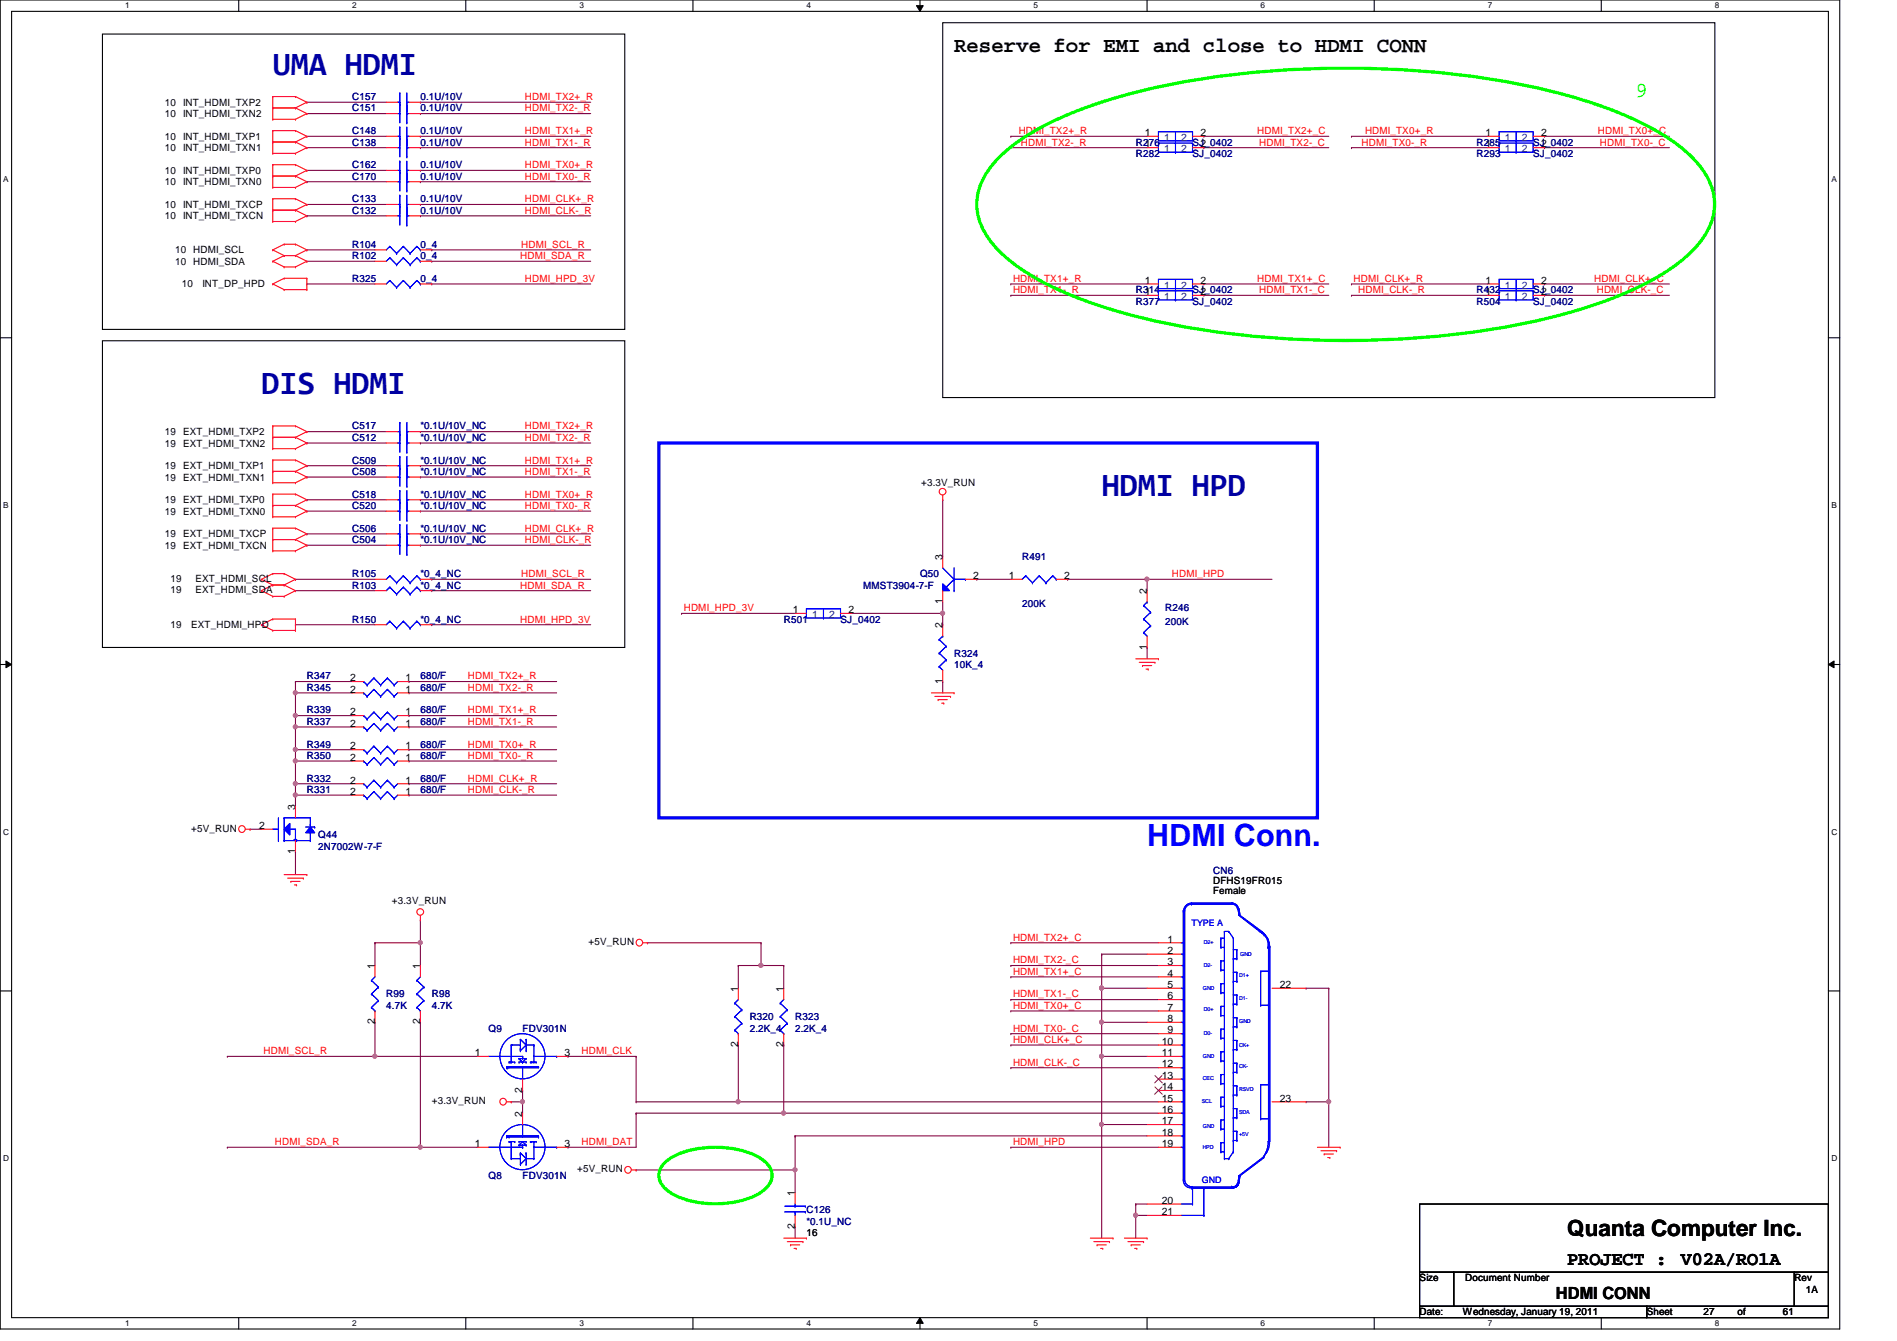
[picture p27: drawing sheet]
<svg xmlns="http://www.w3.org/2000/svg" width="297mm" height="210mm" viewBox="0 0 297 210" stroke-linecap="round" stroke-linejoin="round" font-family="sans-serif">
<defs><g id="words">
<g font-size="5.1" fill="#0000a0">
<text x="42.7" y="11.8">UMA HDMI</text>
<text x="40.9" y="61.6">DIS HDMI</text>
<text x="172.5" y="77.6">HDMI HPD</text>
</g>
<text font-size="4.8" fill="#00f" x="179.6" y="132.5">HDMI Conn.</text>
<text font-size="3.5" x="245.4" y="193.5">Quanta Computer Inc.</text>
<text font-size="3.3" x="149.4" y="8.1">Reserve for EMI and close to HDMI CONN</text>
<text font-size="3.3" fill="#0f0" x="256.1" y="15.1">9</text>
<g font-size="3">
<text x="245.4" y="198.1">PROJECT :</text>
<text x="263.2" y="198.1">V02A/RO1A</text>
</g>
<text font-size="2.6" x="243.6" y="203.3">HDMI CONN</text>
<g font-size="1.6">
<text x="25.8" y="16.6">10 INT_HDMI_TXP2</text>
<text x="25.8" y="18.3">10 INT_HDMI_TXN2</text>
<text x="25.8" y="21.9">10 INT_HDMI_TXP1</text>
<text x="25.8" y="23.7">10 INT_HDMI_TXN1</text>
<text x="179.3" y="23.1">1</text>
<text x="179.3" y="21.3">1</text>
<text x="188" y="23.1">2</text>
<text x="188" y="21.3">2</text>
<text x="232.6" y="23.1">1</text>
<text x="232.6" y="21.3">1</text>
<text x="241.3" y="23.1">2</text>
<text x="241.3" y="21.3">2</text>
<text x="25.8" y="27.2">10 INT_HDMI_TXP0</text>
<text x="25.8" y="29">10 INT_HDMI_TXN0</text>
<text x="25.8" y="32.6">10 INT_HDMI_TXCP</text>
<text x="25.8" y="34.3">10 INT_HDMI_TXCN</text>
<text x="27.4" y="41.4">10 HDMI_SDA</text>
<text x="27.4" y="39.7">10 HDMI_SCL</text>
<text x="28.5" y="45">10</text>
<text x="31.7" y="45">INT_DP_HPD</text>
<text x="179.3" y="44.4">1</text>
<text x="179.3" y="46.2">1</text>
<text x="188" y="44.4">2</text>
<text x="188" y="46.2">2</text>
<text x="232.6" y="46.2">1</text>
<text x="232.6" y="44.4">1</text>
<text x="241.3" y="46.2">2</text>
<text x="241.3" y="44.4">2</text>
<text x="25.8" y="69.9">19 EXT_HDMI_TXN2</text>
<text x="25.8" y="68.1">19 EXT_HDMI_TXP2</text>
<text x="25.8" y="73.4">19 EXT_HDMI_TXP1</text>
<text x="25.8" y="75.2">19 EXT_HDMI_TXN1</text>
<text x="144.2" y="76.1">+3.3V_RUN</text>
<text x="25.8" y="78.8">19 EXT_HDMI_TXP0</text>
<text x="25.8" y="80.6">19 EXT_HDMI_TXN0</text>
<text x="25.8" y="85.9">19 EXT_HDMI_TXCN</text>
<text x="25.8" y="84.1">19 EXT_HDMI_TXCP</text>
<text x="147.6" y="87.7" transform="rotate(-90 147.6 87.7)">3</text>
<text x="26.7" y="92.8">19</text>
<text x="26.7" y="91.1">19</text>
<text x="30.6" y="92.8">EXT_HDMI_SDA</text>
<text x="30.6" y="91.1">EXT_HDMI_SCL</text>
<text x="124.2" y="96">1</text>
<text x="132.8" y="96">2</text>
<text x="147.6" y="94.6" transform="rotate(-90 147.6 94.6)">1</text>
<text x="152.4" y="90.6">2</text>
<text x="157.9" y="90.6">1</text>
<text x="166.6" y="90.6">2</text>
<text x="179.6" y="93" transform="rotate(-90 179.6 93)">2</text>
<text x="26.7" y="98.3">19</text>
<text x="29.9" y="98.3">EXT_HDMI_HPD</text>
<text x="147.6" y="98.3" transform="rotate(-90 147.6 98.3)">2</text>
<text x="179.6" y="101.7" transform="rotate(-90 179.6 101.7)">1</text>
<text x="54.8" y="106.6">2</text>
<text x="63.5" y="106.6">1</text>
<text x="147.6" y="107" transform="rotate(-90 147.6 107)">1</text>
<text x="54.8" y="112">2</text>
<text x="54.8" y="113.7">2</text>
<text x="54.8" y="108.4">2</text>
<text x="63.5" y="112">1</text>
<text x="63.5" y="113.7">1</text>
<text x="63.5" y="108.4">1</text>
<text x="54.8" y="119.1">2</text>
<text x="54.8" y="117.3">2</text>
<text x="63.5" y="119.1">1</text>
<text x="63.5" y="117.3">1</text>
<text x="54.8" y="122.6">2</text>
<text x="54.8" y="124.4">2</text>
<text x="63.5" y="122.6">1</text>
<text x="63.5" y="124.4">1</text>
<text x="29.9" y="130.2">+5V_RUN</text>
<text x="40.6" y="129.8">2</text>
<text x="46.2" y="126.8" transform="rotate(-90 46.2 126.8)">3</text>
<text x="46.2" y="133.7" transform="rotate(-90 46.2 133.7)">1</text>
<text x="61.4" y="141.6">+3.3V_RUN</text>
<text x="189.9" y="138.3">DFHS19FR015</text>
<text x="189.9" y="140">Female</text>
<text x="92.2" y="148">+5V_RUN</text>
<text x="182.8" y="147.5">1</text>
<text x="182.8" y="149.3">2</text>
<text x="58.7" y="151.7" transform="rotate(-90 58.7 151.7)">1</text>
<text x="65.8" y="151.7" transform="rotate(-90 65.8 151.7)">1</text>
<text x="115.6" y="155.2" transform="rotate(-90 115.6 155.2)">1</text>
<text x="122.7" y="155.2" transform="rotate(-90 122.7 155.2)">1</text>
<text x="182.8" y="151.1">3</text>
<text x="182.8" y="152.9">4</text>
<text x="182.8" y="154.6">5</text>
<text x="200.4" y="154.6">22</text>
<text x="58.7" y="160.4" transform="rotate(-90 58.7 160.4)">2</text>
<text x="65.8" y="160.4" transform="rotate(-90 65.8 160.4)">2</text>
<text x="182.8" y="156.4">6</text>
<text x="182.8" y="158.2">7</text>
<text x="182.8" y="160">8</text>
<text x="182.8" y="161.8">9</text>
<text x="74.4" y="165.3">1</text>
<text x="88.4" y="165.3">3</text>
<text x="115.6" y="163.9" transform="rotate(-90 115.6 163.9)">2</text>
<text x="122.7" y="163.9" transform="rotate(-90 122.7 163.9)">2</text>
<text x="181.9" y="163.5">10</text>
<text x="181.9" y="165.3">11</text>
<text x="181.9" y="167.1">12</text>
<text x="67.6" y="172.8">+3.3V_RUN</text>
<text x="81.8" y="171" transform="rotate(-90 81.8 171)">2</text>
<text x="181.9" y="168.9">13</text>
<text x="181.9" y="170.6">14</text>
<text x="181.9" y="172.4">15</text>
<text x="200.4" y="172.4">23</text>
<text x="74.4" y="179.5">1</text>
<text x="81.8" y="174.8" transform="rotate(-90 81.8 174.8)">2</text>
<text x="88.4" y="179.5">3</text>
<text x="181.9" y="174.2">16</text>
<text x="181.9" y="176">17</text>
<text x="181.9" y="177.8">18</text>
<text x="181.9" y="179.5">19</text>
<text x="90.4" y="183.5">+5V_RUN</text>
<text x="124.5" y="187.2" transform="rotate(-90 124.5 187.2)">1</text>
<text x="181.9" y="188.4">20</text>
<text x="181.9" y="190.2">21</text>
<text x="124.5" y="192.4" transform="rotate(-90 124.5 192.4)">2</text>
<text x="126.3" y="193.5">16</text>
<text x="222.3" y="200.6">Size</text>
<text x="229.4" y="200.6">Document Number</text>
<text x="281" y="200.6">Rev</text>
<text x="282.7" y="202.4">1A</text>
<text x="222.3" y="205.9">Date:</text>
<text x="229.1" y="205.9">Wednesday, January 19, 2011</text>
<text x="257.8" y="205.9">Sheet</text>
<text x="266.7" y="205.9">27</text>
<text x="272.1" y="205.9">of</text>
<text x="279.2" y="205.9">61</text>
</g>
<g font-size="1.6" fill="#000080">
<text x="55.2" y="17.4">C151</text>
<text x="55.2" y="15.7">C157</text>
<text x="65.8" y="17.4">0.1U/10V</text>
<text x="65.8" y="15.7">0.1U/10V</text>
<text x="55.2" y="22.8">C138</text>
<text x="55.2" y="21">C148</text>
<text x="65.8" y="22.8">0.1U/10V</text>
<text x="65.8" y="21">0.1U/10V</text>
<text x="177.8" y="22.8">R276</text>
<text x="186.7" y="22.8">SJ_0402</text>
<text x="231.2" y="22.8">R285</text>
<text x="240.1" y="22.8">SJ_0402</text>
<text x="55.2" y="26.3">C162</text>
<text x="55.2" y="28.1">C170</text>
<text x="65.8" y="26.3">0.1U/10V</text>
<text x="65.8" y="28.1">0.1U/10V</text>
<text x="177.8" y="24.6">R282</text>
<text x="186.7" y="24.6">SJ_0402</text>
<text x="231.2" y="24.6">R293</text>
<text x="240.1" y="24.6">SJ_0402</text>
<text x="55.2" y="31.7">C133</text>
<text x="55.2" y="33.4">C132</text>
<text x="65.8" y="31.7">0.1U/10V</text>
<text x="65.8" y="33.4">0.1U/10V</text>
<text x="55.2" y="38.8">R104</text>
<text x="55.2" y="40.6">R102</text>
<text x="65.8" y="38.8">0_4</text>
<text x="65.8" y="40.6">0_4</text>
<text x="55.2" y="44.1">R325</text>
<text x="65.8" y="44.1">0_4</text>
<text x="177.8" y="45.9">R314</text>
<text x="177.8" y="47.7">R377</text>
<text x="186.7" y="45.9">SJ_0402</text>
<text x="186.7" y="47.7">SJ_0402</text>
<text x="231.2" y="47.7">R504</text>
<text x="231.2" y="45.9">R432</text>
<text x="240.1" y="47.7">SJ_0402</text>
<text x="240.1" y="45.9">SJ_0402</text>
<text x="55.2" y="67.2">C517</text>
<text x="55.2" y="69">C512</text>
<text x="65.8" y="67.2">*0.1U/10V_NC</text>
<text x="65.8" y="69">*0.1U/10V_NC</text>
<text x="55.2" y="74.3">C508</text>
<text x="55.2" y="72.6">C509</text>
<text x="55.2" y="77.9">C518</text>
<text x="65.8" y="74.3">*0.1U/10V_NC</text>
<text x="65.8" y="72.6">*0.1U/10V_NC</text>
<text x="65.8" y="77.9">*0.1U/10V_NC</text>
<text x="55.2" y="83.2">C506</text>
<text x="55.2" y="79.7">C520</text>
<text x="65.8" y="83.2">*0.1U/10V_NC</text>
<text x="65.8" y="79.7">*0.1U/10V_NC</text>
<text x="55.2" y="85">C504</text>
<text x="65.8" y="85">*0.1U/10V_NC</text>
<text x="160.1" y="87.7">R491</text>
<text x="55.2" y="90.3">R105</text>
<text x="55.2" y="92.1">R103</text>
<text x="65.8" y="90.3">*0_4_NC</text>
<text x="65.8" y="92.1">*0_4_NC</text>
<text x="135.2" y="92.1">MMST3904-7-F</text>
<text x="144.1" y="90.3">Q50</text>
<text x="160.1" y="95">200K</text>
<text x="182.5" y="95.7">R246</text>
<text x="55.2" y="97.5">R150</text>
<text x="65.8" y="97.5">*0_4_NC</text>
<text x="122.7" y="97.5">R501</text>
<text x="131.6" y="97.5">SJ_0402</text>
<text x="182.5" y="97.8">200K</text>
<text x="48" y="106.3">R347</text>
<text x="65.8" y="106.3">680/F</text>
<text x="149.4" y="102.8">R324</text>
<text x="149.4" y="104.6">10K_4</text>
<text x="48" y="111.7">R339</text>
<text x="48" y="113.5">R337</text>
<text x="48" y="108.1">R345</text>
<text x="65.8" y="111.7">680/F</text>
<text x="65.8" y="113.5">680/F</text>
<text x="65.8" y="108.1">680/F</text>
<text x="48" y="118.8">R350</text>
<text x="48" y="117">R349</text>
<text x="65.8" y="118.8">680/F</text>
<text x="65.8" y="117">680/F</text>
<text x="48" y="122.3">R332</text>
<text x="48" y="124.1">R331</text>
<text x="65.8" y="122.3">680/F</text>
<text x="65.8" y="124.1">680/F</text>
<text x="49.8" y="131.2">Q44</text>
<text x="49.8" y="133">2N7002W-7-F</text>
<text x="189.9" y="136.7">CN6</text>
<text x="60.5" y="156.1">R99</text>
<text x="60.5" y="157.9">4.7K</text>
<text x="67.6" y="156.1">R98</text>
<text x="67.6" y="157.9">4.7K</text>
<text x="76.5" y="161.5">Q9</text>
<text x="81.8" y="161.5">FDV301N</text>
<text x="117.4" y="159.7">R320</text>
<text x="117.4" y="161.5">2.2K_4</text>
<text x="124.5" y="159.7">R323</text>
<text x="124.5" y="161.5">2.2K_4</text>
<text x="76.5" y="184.6">Q8</text>
<text x="81.8" y="184.6">FDV301N</text>
<text x="126.3" y="189.9">C126</text>
<text x="126.3" y="191.7">*0.1U_NC</text>
</g>
<g font-size="1.6" fill="#f00">
<text x="82.2" y="15.7">HDMI_TX2+_R</text>
<text x="82.2" y="17.4">HDMI_TX2-_R</text>
<text x="82.2" y="21">HDMI_TX1+_R</text>
<text x="82.2" y="22.8">HDMI_TX1-_R</text>
<text x="159.5" y="21">HDMI_TX2+_R</text>
<text x="159.8" y="22.8">HDMI_TX2-_R</text>
<text x="196.8" y="21">HDMI_TX2+_C</text>
<text x="197.2" y="22.8">HDMI_TX2-_C</text>
<text x="213.2" y="22.8">HDMI_TX0-_R</text>
<text x="213.7" y="21">HDMI_TX0+_R</text>
<text x="250.2" y="21">HDMI_TX0+_C</text>
<text x="250.5" y="22.8">HDMI_TX0-_C</text>
<text x="82.2" y="26.3">HDMI_TX0+_R</text>
<text x="82.2" y="28.1">HDMI_TX0-_R</text>
<text x="82.2" y="31.7">HDMI_CLK+_R</text>
<text x="82.2" y="33.4">HDMI_CLK-_R</text>
<text x="81.4" y="40.6">HDMI_SDA_R</text>
<text x="81.6" y="38.8">HDMI_SCL_R</text>
<text x="82.2" y="44.1">HDMI_HPD_3V</text>
<text x="158.6" y="45.9">HDMI_TX1-_R</text>
<text x="158.6" y="44.1">HDMI_TX1+_R</text>
<text x="196.8" y="44.1">HDMI_TX1+_C</text>
<text x="197.2" y="45.9">HDMI_TX1-_C</text>
<text x="212" y="44.1">HDMI_CLK+_R</text>
<text x="212.7" y="45.9">HDMI_CLK-_R</text>
<text x="249.6" y="44.1">HDMI_CLK+_C</text>
<text x="250" y="45.9">HDMI_CLK-_C</text>
<text x="82.2" y="67.2">HDMI_TX2+_R</text>
<text x="82.2" y="69">HDMI_TX2-_R</text>
<text x="82.2" y="74.3">HDMI_TX1-_R</text>
<text x="82.2" y="72.6">HDMI_TX1+_R</text>
<text x="82.2" y="77.9">HDMI_TX0+_R</text>
<text x="82.2" y="83.2">HDMI_CLK+_R</text>
<text x="82.2" y="79.7">HDMI_TX0-_R</text>
<text x="82.2" y="85">HDMI_CLK-_R</text>
<text x="81.4" y="92.1">HDMI_SDA_R</text>
<text x="81.6" y="90.3">HDMI_SCL_R</text>
<text x="107.1" y="95.7">HDMI_HPD_3V</text>
<text x="183.5" y="90.3">HDMI_HPD</text>
<text x="81.4" y="97.5">HDMI_HPD_3V</text>
<text x="73.3" y="106.3">HDMI_TX2+_R</text>
<text x="73.3" y="108.1">HDMI_TX2-_R</text>
<text x="73.3" y="111.7">HDMI_TX1+_R</text>
<text x="73.3" y="113.5">HDMI_TX1-_R</text>
<text x="73.3" y="117">HDMI_TX0+_R</text>
<text x="73.3" y="118.8">HDMI_TX0-_R</text>
<text x="73.3" y="122.3">HDMI_CLK+_R</text>
<text x="73.3" y="124.1">HDMI_CLK-_R</text>
<text x="158.6" y="147.2">HDMI_TX2+_C</text>
<text x="158.6" y="150.8">HDMI_TX2-_C</text>
<text x="158.6" y="152.6">HDMI_TX1+_C</text>
<text x="158.6" y="157.9">HDMI_TX0+_C</text>
<text x="158.6" y="156.1">HDMI_TX1-_C</text>
<text x="158.6" y="161.5">HDMI_TX0-_C</text>
<text x="41.3" y="165">HDMI_SCL_R</text>
<text x="91.1" y="165">HDMI_CLK</text>
<text x="158.6" y="163.2">HDMI_CLK+_C</text>
<text x="158.6" y="166.8">HDMI_CLK-_C</text>
<text x="43" y="179.2">HDMI_SDA_R</text>
<text x="91.1" y="179.2">HDMI_DAT</text>
<text x="158.6" y="179.2">HDMI_HPD</text>
</g>
<g font-size="1.6" fill="#004080">
<text x="182.3" y="23.8">1</text>
<text x="182.3" y="22.1">1</text>
<text x="185" y="23.8">2</text>
<text x="185" y="22.1">2</text>
<text x="235.6" y="23.8">1</text>
<text x="235.6" y="22.1">1</text>
<text x="238.3" y="23.8">2</text>
<text x="238.3" y="22.1">2</text>
<text x="182.3" y="45.2">1</text>
<text x="182.3" y="46.9">1</text>
<text x="185" y="45.2">2</text>
<text x="185" y="46.9">2</text>
<text x="235.6" y="46.9">1</text>
<text x="235.6" y="45.2">1</text>
<text x="238.3" y="46.9">2</text>
<text x="238.3" y="45.2">2</text>
<text x="127.2" y="96.7">1</text>
<text x="129.8" y="96.7">2</text>
</g>
<g font-size="1.4" fill="#00f">
<text x="186.6" y="145">TYPE A</text>
<text x="188.2" y="185.2">GND</text>
</g>
<g font-size="1.3">
<text x="19.6" y="1.3">1</text>
<text x="55.2" y="1.3">2</text>
<text x="90.7" y="1.3">3</text>
<text x="126.3" y="1.3">4</text>
<text x="161.8" y="1.3">5</text>
<text x="197.4" y="1.3">6</text>
<text x="233" y="1.3">7</text>
<text x="268.5" y="1.3">8</text>
<text x=".5" y="28.4">A</text>
<text x="286.8" y="28.4">A</text>
<text x=".5" y="79.5">B</text>
<text x="286.8" y="79.5">B</text>
<text x=".5" y="130.7">C</text>
<text x="286.8" y="130.7">C</text>
<text x=".5" y="181.8">D</text>
<text x="286.8" y="181.8">D</text>
<text x="19.6" y="207.6">1</text>
<text x="55.2" y="207.6">2</text>
<text x="90.7" y="207.6">3</text>
<text x="126.3" y="207.6">4</text>
<text x="161.8" y="207.6">5</text>
<text x="197.4" y="207.6">6</text>
<text x="233" y="207.6">7</text>
<text x="268.5" y="207.6">8</text>
</g>
<g font-size=".8" fill="#00f">
<text x="188.5" y="147.8">D2+</text>
<text x="194.2" y="149.6">GND</text>
<text x="188.3" y="154.9">GND</text>
<text x="188.5" y="151.4">D2-</text>
<text x="194" y="153">D1+</text>
<text x="188.5" y="158.3">D0+</text>
<text x="194" y="156.5">D1-</text>
<text x="194" y="160.1">GND</text>
<text x="188.3" y="165.6">GND</text>
<text x="188.5" y="162.1">D0-</text>
<text x="194" y="163.8">CK+</text>
<text x="194" y="167.2">CK-</text>
<text x="188.2" y="172.7">SCL</text>
<text x="188.3" y="169">CEC</text>
<text x="194" y="170.8">RSVD</text>
<text x="188.3" y="176.5">GND</text>
<text x="188.3" y="179.8">HPD</text>
<text x="194" y="174.3">SDA</text>
<text x="194" y="177.9">+5V</text>
</g>
</g></defs>
<path d="M0 0h288.1v208h-288.1zM1.8 1.8h284.5v204.4h-284.5z" fill="none" stroke="#000" stroke-width=".17"/>
<g fill="#fff">
<path d="M19.6 .2h.7v1.4h-.7z"/>
<path d="M19.6 206.4h.7v1.4h-.7z"/>
</g>
<path d="M37.4 0v1.8M37.4 206.2v1.8" fill="none" stroke="#000" stroke-width=".17"/>
<g fill="#fff">
<path d="M55.2 .2h.6v1.4h-.6z"/>
<path d="M55.2 206.4h.6v1.4h-.6z"/>
</g>
<path d="M72.9 0v1.8M72.9 206.2v1.8" fill="none" stroke="#000" stroke-width=".17"/>
<g fill="#fff">
<path d="M90.7 .2h.7v1.4h-.7z"/>
<path d="M90.7 206.4h.7v1.4h-.7z"/>
</g>
<path d="M108.5 0v1.8M108.5 206.2v1.8" fill="none" stroke="#000" stroke-width=".17"/>
<g fill="#fff">
<path d="M126.3 .2h.7v1.4h-.7z"/>
<path d="M126.3 206.4h.7v1.4h-.7z"/>
</g>
<path d="M144.1 0v1.8M144.1 206.2v1.8" fill="none" stroke="#000" stroke-width=".17"/>
<path d="M143.5 .9h1.1l-.5 .9zM144.1 206.2l.5 .9h-1.1z" fill="#000"/>
<path d="M143.5 .9h1.1l-.5 .9zM144.1 206.2l.5 .9h-1.1z" fill="none" stroke="#000" stroke-width=".16"/>
<g fill="#fff">
<path d="M161.8 .2h.7v1.4h-.7z"/>
<path d="M161.8 206.4h.7v1.4h-.7z"/>
</g>
<path d="M179.6 0v1.8M179.6 206.2v1.8" fill="none" stroke="#000" stroke-width=".17"/>
<g fill="#fff">
<path d="M197.4 .2h.7v1.4h-.7z"/>
<path d="M197.4 206.4h.7v1.4h-.7z"/>
</g>
<path d="M215.2 0v1.8M215.2 206.2v1.8" fill="none" stroke="#000" stroke-width=".17"/>
<g fill="#fff">
<path d="M233 .2h.6v1.4h-.6z"/>
<path d="M233 206.4h.6v1.4h-.6z"/>
</g>
<path d="M250.7 0v1.8M250.7 206.2v1.8" fill="none" stroke="#000" stroke-width=".17"/>
<g fill="#fff">
<path d="M268.5 .2h.7v1.4h-.7z"/>
<path d="M268.5 206.4h.7v1.4h-.7z"/>
<path d="M.5 27.3h.8v1.4h-.8z"/>
<path d="M286.8 27.3h.8v1.4h-.8z"/>
<path d="M.5 78.4h.8v1.4h-.8z"/>
<path d="M286.8 78.4h.8v1.4h-.8z"/>
</g>
<path d="M0 52.9h1.8M286.3 52.9h1.8" fill="none" stroke="#000" stroke-width=".17"/>
<g fill="#fff">
<path d="M.5 129.5h.9v1.4h-.9z"/>
<path d="M286.8 129.5h.9v1.4h-.9z"/>
</g>
<path d="M0 104h1.8M286.3 104h1.8" fill="none" stroke="#000" stroke-width=".17"/>
<path d="M.9 103.5l.9 .5-.9 .5zM286.3 104l.9-.5v1z" fill="#000"/>
<path d="M.9 103.5l.9 .5-.9 .5zM286.3 104l.9-.5v1z" fill="none" stroke="#000" stroke-width=".16"/>
<g fill="#fff">
<path d="M.5 180.6h.9v1.4h-.9z"/>
<path d="M286.8 180.6h.9v1.4h-.9z"/>
</g>
<path d="M0 155.1h1.8M286.3 155.1h1.8" fill="none" stroke="#000" stroke-width=".17"/>
<path d="M46.3 92.5h.1M46.3 90.7h.1M46.3 92.5h12.4M46.3 90.7h12.4M67.6 92.5h.1M67.6 90.7h.1M67.6 92.5h24.9M67.6 90.7h24.9M208.1 172.5h.1M208.1 172.5v7.1" fill="none" stroke="#800040" stroke-width=".17"/>
<circle cx="208" cy="172.4" r=".32" fill="#f0f"/>
<circle cx="208" cy="172.4" r=".32" fill="none" stroke="#f0f" stroke-width=".17"/>
<path d="M172.5 149.4h.1M172.5 149.4h7.1M172.5 149.4v5.3M204.5 154.7h.1M204.5 154.7h3.6M208.1 154.7h.1M208.1 154.7v17.8h-3.6M172.5 176h.1M172.5 176h7.1M172.5 176v17.8M204.5 172.5h.1" fill="none" stroke="#800040" stroke-width=".17"/>
<circle cx="172.5" cy="176" r=".32" fill="#f0f"/>
<circle cx="172.5" cy="176" r=".32" fill="none" stroke="#f0f" stroke-width=".17"/>
<path d="M172.5 160h.1M172.5 160h7.1M172.5 160v5.4" fill="none" stroke="#800040" stroke-width=".17"/>
<circle cx="172.5" cy="160" r=".32" fill="#f0f"/>
<circle cx="172.5" cy="160" r=".32" fill="none" stroke="#f0f" stroke-width=".17"/>
<path d="M172.5 154.7h.1M172.5 154.7h7.1M172.5 165.4h.1M172.5 165.4h7.1" fill="none" stroke="#800040" stroke-width=".17"/>
<circle cx="172.5" cy="154.7" r=".32" fill="#f0f"/>
<circle cx="172.5" cy="154.7" r=".32" fill="none" stroke="#f0f" stroke-width=".17"/>
<path d="M172.5 154.7h.1M172.5 154.7v5.3" fill="none" stroke="#800040" stroke-width=".17"/>
<circle cx="172.5" cy="154.7" r=".32" fill="#f0f"/>
<circle cx="172.5" cy="154.7" r=".32" fill="none" stroke="#f0f" stroke-width=".17"/>
<path d="M124.5 177.8h.1M124.5 177.8h55.1M124.5 177.8v8.9M99.6 183.1h.1M99.6 183.1h24.9M124.5 183.1h.1" fill="none" stroke="#800040" stroke-width=".17"/>
<circle cx="124.5" cy="183.1" r=".32" fill="#f0f"/>
<circle cx="124.5" cy="183.1" r=".32" fill="none" stroke="#f0f" stroke-width=".17"/>
<g fill="none" stroke="#800040" stroke-width=".17">
<path d="M158.3 151.1h.1M158.3 158.2h.1M158.3 147.6h.1M158.3 156.5h.1M158.3 151.1h23.1M158.3 158.2h23.1M158.3 147.6h23.1M158.3 156.5h23.1M158.3 163.6h.1M158.3 167.1h.1M158.3 163.6h23.1M158.3 167.1h23.1"/>
<path d="M124.5 192h.1M124.5 192v1.8M177.8 190.2h.1M177.8 190.2h1.8"/>
</g>
<circle cx="177.8" cy="190.2" r=".32" fill="#f0f"/>
<circle cx="177.8" cy="190.2" r=".32" fill="none" stroke="#f0f" stroke-width=".17"/>
<path d="M115.6 172.5h.1M115.6 172.5h65.8M158.3 161.8h.1M158.3 161.8h23.1M177.8 188.5h.1M177.8 190.2h.1M177.8 188.5v5.3M177.8 188.5h1.8" fill="none" stroke="#800040" stroke-width=".17"/>
<circle cx="115.6" cy="172.4" r=".32" fill="#f0f"/>
<circle cx="115.6" cy="172.4" r=".32" fill="none" stroke="#f0f" stroke-width=".17"/>
<path d="M115.6 163.6h.1M115.6 163.6v8.9M122.7 174.2h.1M122.7 163.6h.1M122.7 174.2h58.7M122.7 163.6v10.6" fill="none" stroke="#800040" stroke-width=".17"/>
<circle cx="122.7" cy="174.2" r=".32" fill="#f0f"/>
<circle cx="122.7" cy="174.2" r=".32" fill="none" stroke="#f0f" stroke-width=".17"/>
<path d="M101.4 147.6h.1M101.4 147.6h17.8M119.2 147.6h.1M119.2 151.1h.1M119.2 147.6v3.5M119.2 151.1h3.5M122.7 151.1h.1M122.7 151.1v3.6M99.6 172.5h.1M99.6 172.5h16" fill="none" stroke="#800040" stroke-width=".17"/>
<circle cx="119.1" cy="151.1" r=".32" fill="#f0f"/>
<circle cx="119.1" cy="151.1" r=".32" fill="none" stroke="#f0f" stroke-width=".17"/>
<g fill="none" stroke="#800040" stroke-width=".17">
<path d="M115.6 151.1h.1M115.6 151.1h3.6M58.7 165.4h.1M58.7 165.4h16M65.8 179.6h.1M65.8 179.6h8.9M80 172.5h.1M80 172.5h1.8M81.8 172.5h.1M81.8 172.5v1.7M88.9 165.4h.1M88.9 179.6h.1"/>
<path d="M88.9 165.4h10.7M99.6 165.4h.1M99.6 174.2h.1M99.6 165.4v7.1M99.6 174.2v5.4h-10.7M99.6 174.2h23.1"/>
</g>
<circle cx="81.8" cy="172.4" r=".32" fill="#f0f"/>
<circle cx="81.8" cy="172.4" r=".32" fill="none" stroke="#f0f" stroke-width=".17"/>
<path d="M58.7 160h.1M58.7 160v5.4M81.8 170.7h.1M81.8 170.7v1.8" fill="none" stroke="#800040" stroke-width=".17"/>
<circle cx="58.7" cy="165.3" r=".32" fill="#f0f"/>
<circle cx="58.7" cy="165.3" r=".32" fill="none" stroke="#f0f" stroke-width=".17"/>
<path d="M115.6 151.1h.1M115.6 151.1v3.6M65.8 160h.1M65.8 160v19.6" fill="none" stroke="#800040" stroke-width=".17"/>
<circle cx="65.8" cy="179.6" r=".32" fill="#f0f"/>
<circle cx="65.8" cy="179.6" r=".32" fill="none" stroke="#f0f" stroke-width=".17"/>
<path d="M58.7 147.6h.1M58.7 147.6h7.1M65.8 147.6h.1M65.8 147.6v3.5" fill="none" stroke="#800040" stroke-width=".17"/>
<circle cx="65.8" cy="147.5" r=".32" fill="#f0f"/>
<circle cx="65.8" cy="147.5" r=".32" fill="none" stroke="#f0f" stroke-width=".17"/>
<g fill="none" stroke="#800040" stroke-width=".17">
<path d="M48 17.8h.1M48 16h.1M48 17.8h12.5M48 16h12.5M65.8 16h.1M65.8 17.8h.1M65.8 17.8h26.7M65.8 16h26.7M48 21.3h.1M48 23.1h.1M48 26.7h.1M48 28.4h.1"/>
<path d="M48 33.8h.1M48 32h.1M48 39.1h.1M48 21.3h12.5M48 23.1h12.5M48 26.7h12.5M48 28.4h12.5M48 33.8h12.5M48 32h12.5M48 39.1h10.7M65.8 32h.1M65.8 33.8h.1"/>
<path d="M65.8 26.7h.1M65.8 28.4h.1M65.8 21.3h.1M65.8 23.1h.1M65.8 21.3h26.7M65.8 23.1h26.7M65.8 26.7h26.7M65.8 28.4h26.7M65.8 33.8h26.7M65.8 32h26.7M67.6 39.1h.1M67.6 39.1h24.9"/>
<path d="M158.3 21.3h.1M158.3 23.1h.1M158.3 21.3h21.3M158.3 23.1h21.3M188.5 23.1h.1M188.5 21.3h.1M188.5 21.3h19.6M188.5 23.1h19.6M211.6 23.1h.1M211.6 21.3h.1M211.6 21.3h21.4M211.6 23.1h21.4"/>
<path d="M241.8 21.3h.1M241.8 23.1h.1M241.8 21.3h19.6M241.8 23.1h19.6M48 44.4h.1M48 44.4h10.7M67.6 40.9h.1M67.6 40.9h24.9M158.3 46.2h.1M158.3 44.4h.1M158.3 46.2h21.3M158.3 44.4h21.3"/>
<path d="M188.5 46.2h.1M188.5 44.4h.1M188.5 46.2h19.6M188.5 44.4h19.6M211.6 46.2h.1M211.6 44.4h.1M211.6 46.2h21.4M211.6 44.4h21.4M241.8 46.2h.1M241.8 44.4h.1M241.8 46.2h19.6M241.8 44.4h19.6"/>
<path d="M106.7 96h.1M106.7 96h17.8M46.3 113.8h.1M46.3 113.8h8.9M58.7 147.6h.1M58.7 147.6v3.5M65.8 144h.1M65.8 144v3.6M158.3 152.9h.1M158.3 152.9h23.1M35.6 165.4h.1M35.6 179.6h.1"/>
<path d="M35.6 165.4h23.1M35.6 179.6h30.2M158.3 179.6h.1M158.3 179.6h23.1"/>
</g>
<circle cx="46.2" cy="113.8" r=".32" fill="#f0f"/>
<circle cx="46.2" cy="113.8" r=".32" fill="none" stroke="#f0f" stroke-width=".17"/>
<path d="M46.3 112h.1M46.3 112v1.8M46.3 122.7h.1M46.3 122.7h8.9" fill="none" stroke="#800040" stroke-width=".17"/>
<circle cx="46.2" cy="122.7" r=".32" fill="#f0f"/>
<circle cx="46.2" cy="122.7" r=".32" fill="none" stroke="#f0f" stroke-width=".17"/>
<path d="M46.3 124.5h.1M46.3 124.5h8.9M64 122.7h.1M64 124.5h.1M64 122.7h23.2M64 124.5h23.2" fill="none" stroke="#800040" stroke-width=".17"/>
<circle cx="46.2" cy="124.4" r=".32" fill="#f0f"/>
<circle cx="46.2" cy="124.4" r=".32" fill="none" stroke="#f0f" stroke-width=".17"/>
<path d="M46.3 119.1h.1M46.3 106.7h.1M46.3 117.3h.1M46.3 119.1v5.4M46.3 106.7h8.9M46.3 117.3h8.9M46.3 122.7h.1" fill="none" stroke="#800040" stroke-width=".17"/>
<circle cx="46.2" cy="117.3" r=".32" fill="#f0f"/>
<circle cx="46.2" cy="117.3" r=".32" fill="none" stroke="#f0f" stroke-width=".17"/>
<g fill="none" stroke="#800040" stroke-width=".17">
<path d="M46.3 113.8h.1M46.3 108.5h.1M46.3 113.8v3.5M46.3 108.5h8.9M64 106.7h.1M64 117.3h.1M64 108.5h.1M64 119.1h.1M64 112h.1M64 113.8h.1M64 106.7h23.2M64 117.3h23.2"/>
<path d="M64 108.5h23.2M64 119.1h23.2M64 112h23.2M64 113.8h23.2"/>
</g>
<circle cx="46.2" cy="108.4" r=".32" fill="#f0f"/>
<circle cx="46.2" cy="108.4" r=".32" fill="none" stroke="#f0f" stroke-width=".17"/>
<path d="M46.3 106.7h.1M46.3 119.1h.1M46.3 106.7v1.8M46.3 119.1h8.9M46.3 133.3h.1M46.3 133.3v3.6" fill="none" stroke="#800040" stroke-width=".17"/>
<circle cx="46.2" cy="119.1" r=".32" fill="#f0f"/>
<circle cx="46.2" cy="119.1" r=".32" fill="none" stroke="#f0f" stroke-width=".17"/>
<path d="M46.3 117.3h.1M46.3 112h.1M46.3 117.3v1.8M46.3 112h8.9" fill="none" stroke="#800040" stroke-width=".17"/>
<circle cx="46.2" cy="112" r=".32" fill="#f0f"/>
<circle cx="46.2" cy="112" r=".32" fill="none" stroke="#f0f" stroke-width=".17"/>
<g fill="none" stroke="#800040" stroke-width=".17">
<path d="M48 40.9h.1M48 40.9h10.7M67.6 44.4h.1M67.6 44.4h24.9M46.3 97.8h.1M46.3 97.8h12.4M67.6 97.8h.1M67.6 97.8h24.9M179.6 90.7h.1M179.6 90.7v1.8M179.6 90.7h19.6M46.3 108.5h.1"/>
<path d="M46.3 108.5v3.5M39.2 129.8h.1M39.2 129.8h1.7M46.3 124.5h.1M46.3 124.5v1.7"/>
</g>
<circle cx="179.6" cy="90.7" r=".32" fill="#f0f"/>
<circle cx="179.6" cy="90.7" r=".32" fill="none" stroke="#f0f" stroke-width=".17"/>
<g fill="none" stroke="#800040" stroke-width=".17">
<path d="M48 78.2h.1M48 74.7h.1M48 72.9h.1M48 67.6h.1M48 69.3h.1M48 78.2h12.5M48 74.7h12.5M48 72.9h12.5M48 67.6h12.5M48 69.3h12.5M65.8 67.6h.1M65.8 74.7h.1"/>
<path d="M65.8 72.9h.1M65.8 69.3h.1M65.8 78.2h.1M65.8 78.2h26.7M65.8 74.7h26.7M65.8 72.9h26.7M65.8 67.6h26.7M65.8 69.3h26.7M48 80h.1M48 83.6h.1M48 85.3h.1M48 80h12.5"/>
<path d="M48 85.3h12.5M48 83.6h12.5M65.8 85.3h.1M65.8 83.6h.1M65.8 80h.1M65.8 80h26.7M65.8 85.3h26.7M65.8 83.6h26.7M179.6 101.3h.1M179.6 101.3v1.8M172.5 165.4h.1M172.5 165.4v10.6"/>
</g>
<circle cx="172.5" cy="165.3" r=".32" fill="#f0f"/>
<circle cx="172.5" cy="165.3" r=".32" fill="none" stroke="#f0f" stroke-width=".17"/>
<path d="M147.6 78.2h.1M147.6 78.2v8.9M133.4 96h14.2M147.6 96h.1M147.6 94.2v1.8M152.9 90.7h.1M152.9 90.7h5.4M167.2 90.7h.1M167.2 90.7h12.4M147.6 106.7h.1M147.6 106.7v1.8" fill="none" stroke="#800040" stroke-width=".17"/>
<circle cx="147.6" cy="96" r=".32" fill="#f0f"/>
<circle cx="147.6" cy="96" r=".32" fill="none" stroke="#f0f" stroke-width=".17"/>
<path d="M147.6 97.8h.1M147.6 96v1.8" fill="none" stroke="#800040" stroke-width=".17"/>
<g fill="none" stroke="#f00" stroke-width=".17">
<path d="M42.7 16.9h.1M42.7 15.1h.1M42.7 18.7h.1M42.7 15.1h3.6M42.7 16.9h3.6M42.7 15.1v3.6M42.7 18.7h3.6M46.3 15.1h.1M46.3 16.9h.1M46.3 18.7h.1M46.3 15.1l1.7 .9M46.3 16.9l1.7 .9"/>
<path d="M48 16h.1M48 17.8h.1M48 16l-1.7 .9M48 17.8l-1.7 .9M60.5 17.8h1.8M60.5 16h1.8M64 17.8h1.8M64 16h1.8M42.7 22.2h.1M42.7 20.4h.1M42.7 24h.1M42.7 27.6h.1"/>
<path d="M42.7 25.8h.1M42.7 29.3h.1M42.7 32.9h.1M42.7 31.1h.1M42.7 34.7h.1M42.7 39.1h.1M42.7 20.4v3.6M42.7 25.8v3.5M42.7 31.1v3.6M42.7 20.4h3.6M42.7 22.2h3.6M42.7 24h3.6"/>
<path d="M42.7 25.8h3.6M42.7 27.6h3.6M42.7 29.3h3.6M42.7 31.1h3.6M42.7 32.9h3.6M42.7 34.7h3.6M42.7 39.1l1.8 .9M44.5 38.2h.1M44.5 38.2h1.8M44.5 38.2l-1.8 .9M46.3 20.4h.1M46.3 22.2h.1"/>
<path d="M46.3 24h.1M46.3 25.8h.1M46.3 27.6h.1M46.3 29.3h.1M46.3 31.1h.1M46.3 32.9h.1M46.3 34.7h.1M46.3 38.2h.1M46.3 20.4l1.7 .9M46.3 22.2l1.7 .9M46.3 25.8l1.7 .9M46.3 27.6l1.7 .8"/>
<path d="M46.3 31.1l1.7 .9M46.3 32.9l1.7 .9M46.3 38.2l1.7 .9M48 21.3h.1M48 23.1h.1M48 26.7h.1M48 28.4h.1M48 32h.1M48 33.8h.1M48 39.1h.1M48 21.3l-1.7 .9M48 23.1l-1.7 .9"/>
<path d="M48 26.7l-1.7 .9M48 28.4l-1.7 .9M48 32l-1.7 .9M48 33.8l-1.7 .9M48 39.1l-1.7 .9M58.7 39.1h1.8M60.5 23.1h1.8M60.5 26.7h1.8M60.5 32h1.8M60.5 33.8h1.8M64 23.1h1.8M64 26.7h1.8"/>
<path d="M64 32h1.8M64 33.8h1.8M65.8 39.1h1.8M179.6 23.1h1.8M179.6 21.3h1.8M186.7 23.1h1.8M186.7 21.3h1.8M233 23.1h1.7M240.1 23.1h1.7M42.7 40.9h.1M42.7 44.4h.1M42.7 40.9l1.8 .9"/>
<path d="M42.7 44.4l1.8 .9M44.5 40h.1M44.5 41.8h.1M44.5 43.6h.1M44.5 45.3h.1M44.5 40h1.8M44.5 40l-1.8 .9M44.5 41.8h1.8M44.5 43.6h3.5M44.5 43.6l-1.8 .8M44.5 45.3h3.5M46.3 40h.1"/>
<path d="M46.3 41.8h.1M46.3 40l1.7 .9M48 40.9h.1M48 45.3h.1M48 43.6h.1M48 40.9l-1.7 .9M48 43.6v1.7M179.6 44.4h1.8M186.7 44.4h1.8M233 44.4h1.7M233 46.2h1.7M240.1 44.4h1.7"/>
<path d="M240.1 46.2h1.7M42.7 73.8h.1M42.7 72h.1M42.7 70.2h.1M42.7 68.5h.1M42.7 66.7h.1M42.7 79.1h.1M42.7 77.3h.1M42.7 75.6h.1M42.7 66.7v3.5M42.7 72v3.6M42.7 77.3v3.6"/>
<path d="M42.7 72h3.6M42.7 73.8h3.6M42.7 68.5h3.6M42.7 70.2h3.6M42.7 66.7h3.6M42.7 77.3h3.6M42.7 79.1h3.6M42.7 75.6h3.6M46.3 72h.1M46.3 73.8h.1M46.3 68.5h.1M46.3 70.2h.1"/>
<path d="M46.3 66.7h.1M46.3 77.3h.1M46.3 79.1h.1M46.3 75.6h.1M46.3 72l1.7 .9M46.3 68.5l1.7 .8M46.3 66.7l1.7 .9M46.3 77.3l1.7 .9M46.3 73.8l1.7 .9M46.3 79.1l1.7 .9M48 72.9h.1M48 69.3h.1"/>
<path d="M48 67.6h.1M48 78.2h.1M48 74.7h.1M48 72.9l-1.7 .9M48 69.3l-1.7 .9M48 67.6l-1.7 .9M48 78.2l-1.7 .9M48 74.7l-1.7 .9M60.5 74.7h1.8M60.5 72.9h1.8M64 74.7h1.8M64 72.9h1.8"/>
<path d="M147.6 78.2h.1M147.6 77.5v.7M40.9 92.5h.1M40.9 90.7h.1M40.9 97.8h.1M40.9 92.5l1.8 .8M40.9 90.7l1.8 .9M40.9 97.8l1.8 .9M42.7 91.6h.1M42.7 93.3h.1M42.7 89.8h.1M42.7 96.9h.1"/>
<path d="M42.7 98.7h.1M42.7 86.2h.1M42.7 84.5h.1M42.7 82.7h.1M42.7 80.9h.1M42.7 91.6l-1.8 .9M42.7 91.6h1.8M42.7 93.3h1.8M42.7 89.8l-1.8 .9M42.7 89.8h1.8M42.7 82.7v3.5M42.7 96.9h3.6"/>
<path d="M42.7 96.9l-1.8 .9M42.7 98.7h3.6M42.7 84.5h3.6M42.7 86.2h3.6M42.7 82.7h3.6M42.7 80.9h3.6M44.5 91.6h.1M44.5 93.3h.1M44.5 89.8h.1M44.5 91.6l1.8 .9M44.5 89.8l1.8 .9M46.3 92.5h.1"/>
<path d="M46.3 90.7h.1M46.3 98.7h.1M46.3 96.9h.1M46.3 84.5h.1M46.3 86.2h.1M46.3 82.7h.1M46.3 80.9h.1M46.3 92.5l-1.8 .8M46.3 90.7l-1.8 .9M46.3 96.9v1.8M46.3 84.5l1.7 .8M46.3 82.7l1.7 .9"/>
<path d="M48 85.3h.1M48 83.6h.1M48 80h.1M48 85.3l-1.7 .9M48 83.6l-1.7 .9M48 80l-1.7 .9M58.7 90.7h1.8M58.7 97.8h1.8M58.7 92.5h1.8M60.5 83.6h1.8M60.5 85.3h1.8M60.5 80h1.8"/>
<path d="M64 83.6h1.8M64 85.3h1.8M64 80h1.8M65.8 90.7h1.8M65.8 97.8h1.8M65.8 92.5h1.8M124.5 96h1.8M131.6 96h1.8M147.6 97.8v1.8M55.2 112h1.7M55.2 113.8h1.7M55.2 106.7h1.7"/>
<path d="M62.3 112h1.7M62.3 113.8h1.7M62.3 106.7h1.7M145.8 108.5h3.6M146.4 109h2.4M146.9 109.5h.1M146.9 109.5h1.4M147.4 110.1h.4M147.6 104.9v1.8M147.8 110.1h.1M148.8 109h.1M149.4 108.5h.1"/>
<path d="M177.8 103.1h3.6M178.4 103.7h2.4M178.9 104.2h.1M178.9 104.2h1.4M179.4 104.7h.4M179.8 104.7h.1M180.8 103.7h.1M181.4 103.1h.1M38.4 129.8h.8M39.2 129.8h.1M44.5 136.9h3.5M45 137.5h2.5"/>
<path d="M45.5 138h.1M45.5 138h1.5M46.1 138.5h.3M46.4 138.5h.1M47.5 137.5h.1M48 136.9h.1M55.2 122.7h1.7M62.3 122.7h1.7M58.7 151.1v1.8M58.7 158.2v1.8M65.8 144h.1M65.8 143.3v.7"/>
<path d="M65.8 151.1v1.8M65.8 158.2v1.8M100.7 147.6h.7M101.4 147.6h.1M74.7 179.6h1.8M79.3 172.5h.7M80 172.5h.1M81.8 174.2v1.8M87.2 179.6h1.7M206.3 179.6h3.5M209.8 179.6h.1M98.9 183.1h.7"/>
<path d="M99.6 183.1h.1M122.7 193.8h3.6M123.3 194.4h2.4M123.8 194.9h.1M123.8 194.9h1.4M124.3 195.4h.4M124.5 186.7v1.8M124.5 190.2v1.8M124.7 195.4h.1M125.7 194.4h.1M126.3 193.8h.1M170.7 193.8h3.6"/>
<path d="M171.3 194.4h2.4M171.8 194.9h.1M171.8 194.9h1.4M172.3 195.4h.4M172.7 195.4h.1M173.7 194.4h.1M174.3 193.8h.1M176.1 193.8h3.5M176.6 194.4h2.5M177.1 194.9h.1M177.1 194.9h1.5M177.7 195.4h.3"/>
<path d="M178 195.4h.1M179.1 194.4h.1M179.6 193.8h.1M206.8 180.1h2.5M207.3 180.6h.1M207.3 180.6h1.5M207.9 181.2h.3M208.2 181.2h.1M209.3 180.1h.1"/>
<circle cx="147.6" cy="77" r=".52"/>
<circle cx="37.9" cy="129.8" r=".52"/>
<circle cx="65.8" cy="142.7" r=".52"/>
<circle cx="100.1" cy="147.5" r=".52"/>
<circle cx="78.8" cy="172.4" r=".52"/>
<circle cx="98.3" cy="183.1" r=".52"/>
</g>
<path d="M16 5.3h81.8v46.3h-81.8zM147.6 3.6h120.9v58.6h-120.9zM16 53.3h81.8v48h-81.8zM222.3 188.5h64v10.6h-64zM222.3 199.1h5.3v5.4h-5.3zM227.6 199.1h53.4v5.4h-53.4zM281 199.1h5.3v5.4h-5.3zM222.3 204.5h35.5v1.7h-35.5zM257.8 204.5h28.5v1.7h-28.5z" fill="none" stroke="#000" stroke-width=".17"/>
<path d="M103.2 69.3h103.1v58.7h-103.1z" fill="none" stroke="#00f" stroke-width=".51"/>
<path d="M156.1 25a32.9 32.9 0 0 1 11.2-7.1 105.1 105.1 0 0 1 31.7-6.8 143.9 143.9 0 0 1 44 3.2 63.2 63.2 0 0 1 17.6 6.9 19.8 19.8 0 0 1 6.7 6.5 8.7 8.7 0 0 1-.9 9.9 26.7 26.7 0 0 1-10 7.4 86.1 86.1 0 0 1-23.2 6.6 148.5 148.5 0 0 1-51.7-1.2 66 66 0 0 1-20.7-7.7 17 17 0 0 1-7.3-7.8 8.7 8.7 0 0 1 1.5-8.6zM104 182.1a10.2 10.2 0 0 1 6.7-2.5 13.7 13.7 0 0 1 8.8 2 2.75 2.75 0 0 1 0 4.8 13.9 13.9 0 0 1-10.1 1.8 9.5 9.5 0 0 1-5.4-2.3 2.55 2.55 0 0 1 0-3.8z" fill="none" stroke="#0f0" stroke-width=".51"/>
<g fill="none" stroke="#00f" stroke-width=".17">
<path d="M62.3 17.8h.3M62.3 16h.3M62.6 17.8h.1M62.6 16.3h.1M62.6 16h.1M62.6 14.6h.1M62.6 14.6v4.6M63.7 19.2h.1M63.7 17.8h.1M63.7 17.4h.1M63.7 16h.1M63.7 14.6v4.6"/>
<path d="M63.7 17.8h.3M63.7 16h.3M61 38.6h.1M61 38.6l-.5 .5M61 38.6l1.1 1.1M62.1 39.7h.1M62.3 26.7h.3M62.3 32h.3M62.3 33.8h.3M62.3 23.1h.3M62.6 26.7h.1M62.6 25.2h.1"/>
<path d="M62.6 32h.1M62.6 30.6h.1M62.6 33.8h.1M62.6 32.3h.1M62.6 23.1h.1M62.6 21.7h.1M62.6 21.7v2.9M62.6 25.2v2.9M62.6 30.6v4.6M63.2 38.6h.1M63.2 38.6l-1.1 1.1M63.2 38.6l1 1.1"/>
<path d="M63.7 28.1h.1M63.7 26.7h.1M63.7 33.4h.1M63.7 32h.1M63.7 35.2h.1M63.7 33.8h.1M63.7 24.6h.1M63.7 23.1h.1M63.7 21.7v2.9M63.7 25.2v2.9M63.7 30.6v4.6M63.7 26.7h.3"/>
<path d="M63.7 32h.3M63.7 33.8h.3M63.7 23.1h.3M64.2 39.7h.1M65.3 38.6h.1M65.3 38.6l-1.1 1.1M65.3 38.6l.5 .5M65.8 39.1h.1M181.4 22.4h5.3v1.4h-5.3zM181.4 20.6h5.3v1.5h-5.3zM184.1 23.8h.1M184.1 22.1h.1"/>
<path d="M184.1 20.6v1.5M184.1 22.4v1.4M234.7 22.4h5.4v1.4h-5.4zM237.4 23.8h.1M237.4 22.4v1.4M181.4 43.7h5.3v1.5h-5.3zM184.1 45.2h.1M184.1 43.7v1.5M234.7 45.5h5.4v1.4h-5.4zM234.7 43.7h5.4v1.5h-5.4zM237.4 46.9h.1M237.4 45.2h.1"/>
<path d="M237.4 43.7v1.5M237.4 45.5v1.4M62.3 74.7h.3M62.3 72.9h.3M62.6 74.7h.1M62.6 73.2h.1M62.6 78.6h.1M62.6 72.9h.1M62.6 71.5h.1M62.6 71.5v4.6M62.6 78.6v2.8M63.7 76.1h.1"/>
<path d="M63.7 74.7h.1M63.7 74.3h.1M63.7 72.9h.1M63.7 74.7h.3M63.7 71.5v4.6M63.7 78.6v2.8M63.7 72.9h.3M61 90.1h.1M61 97.2h.1M61 91.9h.1M61 90.1l-.5 .6M61 90.1l1.1 1.1"/>
<path d="M61 97.2l-.5 .6M61 97.2l1.1 1.1M61 91.9l-.5 .6M61 91.9l1.1 1.1M62.1 91.2h.1M62.1 98.3h.1M62.1 93h.1M62.3 83.6h.3M62.3 85.3h.3M62.3 80h.3M62.6 83.6h.1M62.6 82.1h.1"/>
<path d="M62.6 85.3h.1M62.6 83.9h.1M62.6 80h.1M62.6 82.1v4.7M63.2 90.1h.1M63.2 97.2h.1M63.2 91.9h.1M63.2 90.1l-1.1 1.1M63.2 90.1l1 1.1M63.2 97.2l-1.1 1.1M63.2 97.2l1 1.1M63.2 91.9l-1.1 1.1"/>
<path d="M63.2 91.9l1 1.1M63.7 85h.1M63.7 83.6h.1M63.7 86.8h.1M63.7 85.3h.1M63.7 81.4h.1M63.7 80h.1M63.7 82.1v4.7M63.7 83.6h.3M63.7 85.3h.3M63.7 80h.3M64.2 91.2h.1"/>
<path d="M64.2 98.3h.1M64.2 93h.1M65.3 90.1h.1M65.3 97.2h.1M65.3 91.9h.1M65.3 90.1l-1.1 1.1M65.3 90.1l.5 .6M65.3 97.2l-1.1 1.1M65.3 97.2l.5 .6M65.3 91.9l-1.1 1.1M65.3 91.9l.5 .6M65.8 90.7h.1"/>
<path d="M65.8 97.8h.1M65.8 92.5h.1M126.3 95.3h5.3v1.4h-5.3zM128.9 96.7h.1M128.9 95.3v1.4M147.6 99.6h.1M147.6 99.6l-.5 .5M56.9 112h.1M56.9 113.8h.1M56.9 106.7h.1M56.9 112l.6 .6M56.9 113.8l.6 .5"/>
<path d="M56.9 106.7l.6 .5M57.5 112.6h.1M57.5 114.3h.1M57.5 107.2h.1M58.5 111.5h.1M58.5 113.2h.1M58.5 106.1h.1M58.5 111.5l1.1 1.1M58.5 111.5l-1 1.1M58.5 113.2l1.1 1.1M58.5 113.2l-1 1.1M58.5 106.1l1.1 1.1"/>
<path d="M58.5 106.1l-1 1.1M59.6 112.6h.1M59.6 114.3h.1M59.6 107.2h.1M60.7 111.5h.1M60.7 113.2h.1M60.7 106.1h.1M60.7 111.5l1 1.1M60.7 111.5l-1.1 1.1M60.7 113.2l1 1.1M60.7 113.2l-1.1 1.1M60.7 106.1l1 1.1"/>
<path d="M60.7 106.1l-1.1 1.1M61.7 112.6h.1M61.7 114.3h.1M61.7 107.2h.1M62.3 112l-.6 .6M62.3 113.8l-.6 .5M62.3 106.7l-.6 .5M147.1 104.4h.1M147.1 102.2h.1M147.1 100.1h.1M147.1 104.4l.5 .5M147.1 102.2l1.1 1.1"/>
<path d="M147.1 100.1l1.1 1.1M148.2 103.3h.1M148.2 101.2h.1M148.2 103.3l-1.1 1.1M148.2 101.2l-1.1 1M56.9 122.7h.1M56.9 122.7l.6 .5M57.5 123.2h.1M58.5 122.1h.1M58.5 122.1l1.1 1.1M58.5 122.1l-1 1.1M59.6 123.2h.1"/>
<path d="M60.7 122.1h.1M60.7 122.1l1 1.1M60.7 122.1l-1.1 1.1M61.7 123.2h.1M62.3 122.7l-.6 .5M58.2 153.5h.1M58.2 155.6h.1M58.2 157.7h.1M58.2 153.5l1.1 1M58.2 155.6l1.1 1M58.2 157.7l.5 .5M58.7 158.2h.1"/>
<path d="M58.7 152.9l-.5 .6M59.3 154.5h.1M59.3 156.6h.1M59.3 154.5l-1.1 1.1M59.3 156.6l-1.1 1.1M65.3 153.5h.1M65.3 155.6h.1M65.3 157.7h.1M65.3 153.5l1.1 1M65.3 155.6l1.1 1M65.3 157.7l.5 .5M65.8 158.2h.1"/>
<path d="M65.8 152.9l-.5 .6M66.4 154.5h.1M66.4 156.6h.1M66.4 154.5l-1.1 1.1M66.4 156.6l-1.1 1.1M76.5 179.6h5.3M79.3 178h.1M79.3 177.8h.1M79.3 177.8h5v.2M79.3 178h5M79.3 177.8v.2M79.5 177.8h.1"/>
<path d="M79.7 178h.1M79.7 178.7h.1M79.7 178.7h.9M79.9 178.7h.1M80 178.7h.1M80 178.7v2.7M80.6 178.7h.1M81.3 179.2h.1M81.3 178.7h.1M81.3 179.2h1.1M81.3 178.7h1.1M81.5 179h.1"/>
<path d="M81.8 179.6h.1M81.8 177.8h.1M81.8 178.7h.1M81.8 179.2h.1M81.8 176v1.8M81.8 179.2v.4M81.8 178.7l-.5 .5M81.8 178.7l.6 .5M82.4 179.2h.1M82.4 178.7h.1M83.1 178.7h.1M83.1 178.7h.8"/>
<path d="M83.3 178.7h.1M83.6 178.7h.1M83.6 179.6h3.6M83.6 178.7v2.7M83.9 178.7h.1M84.3 178h.1M87.2 179.6h.1M80 181.4h.1M80 181.4h1.5M81.5 181.4h.1M81.5 182.2h.1M81.5 180.6h.1"/>
<path d="M81.5 180.5h.1M81.5 180.8h.1M81.5 180.5v1.7M81.5 180.5l.9 .9M82.4 181.4h.1M82.4 182.2h.1M82.4 180.5h.1M82.4 181.4h1.2M82.4 181.4l-.9 .8M82.4 180.5v1.7M83.6 181.4h.1M122.9 189.7h3.2"/>
<path d="M122.9 188.8h3.2M124.5 188.8h.1M124.5 189.7h.1M124.5 188.5v.3M124.5 189.7v.5M126.1 189.7h.1M126.1 188.8h.1"/>
<circle cx="81.8" cy="179.6" r="3.5"/>
</g>
<path d="M147.6 91.4l1.1 1.1h-1.1z" fill-rule="evenodd" fill="#00f"/>
<path d="M147.6 91.4l1.1 1.1h-1.1zM147.6 88.9l1.8 1.8M148.2 91.9h.1M149.4 90.7h.1M149.4 92.5h.1M149.4 90.7l-1.2 1.2M149.4 88.9v3.6M149.4 90.7h1.8M151.2 90.7h.1" fill="none" stroke="#00f" stroke-width=".17"/>
<path d="M147.6 91.4l1.1 1.1h-1.1z" fill-rule="evenodd" fill="#00f"/>
<g fill="none" stroke="#00f" stroke-width=".17">
<path d="M62.6 19.9h.1M62.6 19.9v2.9M63.7 19.9v2.9M62.3 28.4h.3M62.3 21.3h.3M62.6 28.4h.1M62.6 27h.1M62.6 21.3h.1M62.6 27v2.9M63.7 29.9h.1M63.7 28.4h.1M63.7 22.8h.1"/>
<path d="M63.7 21.3h.1M63.7 27v2.9M63.7 28.4h.3M63.7 21.3h.3M234.7 20.6h5.4v1.5h-5.4zM237.4 22.1h.1M237.4 20.6v1.5M61 40.3h.1M61 43.9h.1M61 40.3l-.5 .6M61 40.3l1.1 1.1M61 43.9l-.5 .5"/>
<path d="M61 43.9l1.1 1.1M62.1 41.4h.1M62.1 45h.1M63.2 40.3h.1M63.2 43.9h.1M63.2 40.3l-1.1 1.1M63.2 40.3l1 1.1M63.2 43.9l-1.1 1.1M63.2 43.9l1 1.1M64.2 41.4h.1M64.2 45h.1M65.3 40.3h.1"/>
<path d="M65.3 43.9h.1M65.3 40.3l-1.1 1.1M65.3 40.3l.5 .6M65.3 43.9l-1.1 1.1M65.3 43.9l.5 .5M65.8 40.9h.1M65.8 44.4h.1M181.4 45.5h5.3v1.4h-5.3zM184.1 46.9h.1M184.1 45.5v1.4M62.3 67.6h.3M62.3 78.2h.3"/>
<path d="M62.3 69.3h.3M62.6 67.6h.1M62.6 66.1h.1M62.6 78.2h.1M62.6 76.8h.1M62.6 69.3h.1M62.6 67.9h.1M62.6 66.1v4.7M62.6 76.8v2.9M63.7 69h.1M63.7 67.6h.1M63.7 79.7h.1"/>
<path d="M63.7 78.2h.1M63.7 70.8h.1M63.7 69.3h.1M63.7 67.6h.3M63.7 66.1v4.7M63.7 76.8v2.9M63.7 78.2h.3M63.7 69.3h.3M147.6 91.4l1.1 1.1h-1.1zM147.6 88.9l1.8 1.8M148.2 91.9h.1M149.4 90.7h.1"/>
<path d="M149.4 92.5h.1M149.4 90.7l-1.2 1.2M149.4 88.9v3.6M149.4 90.7h1.8M151.2 90.7h.1M179.1 99h.1M179.1 96.9h.1M179.1 94.8h.1M179.1 99l.5 .6M179.1 96.9l1.1 1.1M179.1 94.8l1.1 1M179.6 94.2h.1"/>
<path d="M179.6 94.2l-.5 .6M180.2 98h.1M180.2 95.8h.1M180.2 98l-1.1 1M180.2 95.8l-1.1 1.1M56.9 119.1h.1M56.9 108.5h.1M56.9 117.3h.1M56.9 119.1l.6 .6M56.9 108.5l.6 .5M56.9 117.3l.6 .6M57.5 119.7h.1"/>
<path d="M57.5 109h.1M57.5 117.9h.1M58.5 118.6h.1M58.5 107.9h.1M58.5 116.8h.1M58.5 118.6l1.1 1.1M58.5 118.6l-1 1.1M58.5 107.9l1.1 1.1M58.5 107.9l-1 1.1M58.5 116.8l1.1 1.1M58.5 116.8l-1 1.1M59.6 119.7h.1"/>
<path d="M59.6 109h.1M59.6 117.9h.1M60.7 118.6h.1M60.7 107.9h.1M60.7 116.8h.1M60.7 118.6l1 1.1M60.7 118.6l-1.1 1.1M60.7 107.9l1 1.1M60.7 107.9l-1.1 1.1M60.7 116.8l1 1.1M60.7 116.8l-1.1 1.1M61.7 119.7h.1"/>
<path d="M61.7 109h.1M61.7 117.9h.1M62.3 119.1l-.6 .6M62.3 108.5l-.6 .5M62.3 117.3l-.6 .6M122.2 157h.1M122.2 159.1h.1M122.2 157l1.1 1.1M122.2 159.1l1.1 1.1M122.7 156.5l-.5 .5M123.3 158.1h.1M123.3 158.1l-1.1 1"/>
<path d="M76.5 165.4h5.3M79.3 167h.1M79.3 167.1h.1M79.3 167h5M79.3 167v.1M79.5 167.1h.1M79.7 167h.1M79.7 166.2h.1M79.7 166.2h.9M79.9 166.2h.1M80 163.6h.1M80 166.2h.1"/>
<path d="M80 163.6h1.5M80 163.6v2.6M80.6 166.2h.1M81.3 165.7h.1M81.3 166.2h.1M81.3 165.7l.5 .5M81.3 165.7h1.1M81.3 166.2h1.1M81.5 163.6h.1M81.5 162.7h.1M81.5 164.3h.1M81.5 164.5h.1"/>
<path d="M81.5 164.1h.1M81.5 165.9h.1M81.5 162.7l.9 .9M81.5 162.7v1.8M81.8 165.4h.1M81.8 167.1h.1M81.8 166.2h.1M81.8 165.7h.1M81.8 165.4v.3M81.8 167.1v1.8M82.4 163.6h.1M82.4 165.7h.1"/>
<path d="M82.4 166.2h.1M82.4 162.7h.1M82.4 164.5h.1M82.4 163.6h1.2M82.4 165.7l-.6 .5M82.4 163.6l-.9 .9M82.4 162.7v1.8M83.1 166.2h.1M83.1 166.2h.8M83.3 166.2h.1M83.6 166.2h.1M83.6 163.6h.1"/>
<path d="M83.6 165.4h3.6M83.6 163.6v2.6M83.9 166.2h.1M84.3 167h.1M84.3 167v.1h-5M87.2 165.4h.1M122.2 161.2h.1M122.2 161.2l.5 .6M122.7 161.8h.1M123.3 160.2h.1M123.3 160.2l-1.1 1"/>
<circle cx="81.8" cy="165.3" r="3.5"/>
</g>
<g fill="none" stroke="#f00" stroke-width=".17">
<path d="M60.5 21.3h1.8M60.5 28.4h1.8M64 21.3h1.8M64 28.4h1.8M233 21.3h1.7M240.1 21.3h1.7M58.7 40.9h1.8M58.7 44.4h1.8M65.8 40.9h1.8M65.8 44.4h1.8M179.6 46.2h1.8M186.7 46.2h1.8"/>
<path d="M60.5 67.6h1.8M60.5 78.2h1.8M60.5 69.3h1.8M64 67.6h1.8M64 78.2h1.8M64 69.3h1.8M147.6 87.1v1.8M147.6 92.5v1.7M151.2 90.7h1.7M179.6 92.5v1.7M179.6 99.6v1.7M55.2 119.1h1.7"/>
<path d="M55.2 108.5h1.7M55.2 117.3h1.7M62.3 119.1h1.7M62.3 108.5h1.7M62.3 117.3h1.7M122.7 154.7v1.8M74.7 165.4h1.8M81.8 168.9v1.8M87.2 165.4h1.7M122.7 161.8v1.8"/>
</g>
<path d="M44.5 129.8l.9-.9v1.8z" fill="#00f"/>
<path d="M44.5 129.8l.9-.9v1.8z" fill="none" stroke="#00f" stroke-width=".17"/>
<path d="M48.6 129.5l.7 .8h-1.4z" fill="#00f"/>
<g fill="none" stroke="#00f" stroke-width=".17">
<path d="M42.7 129.8h.9M43.6 129.8h.1M43.6 131.6h.1M43.6 128v3.6M44.5 128h.1M44.5 131.6h.1M44.5 128h4.1M44.5 128v3.6M44.5 131.6h4.1M45.4 129.8h.1M45.4 129.8h.9M46.1 131.4h.1"/>
<path d="M46.1 131.4v.2M46.1 131.4h.3M46.3 131.6h.1M46.3 129.8h.1M46.3 129.8v1.8M46.4 131.4h.1M46.4 131.6h.1M46.4 131.4v.2M47.9 129.5h1.4M48.6 129.5l.7 .8h-1.4zM48.6 128h.1M48.6 129.1h.1"/>
<path d="M48.6 131.6h.1M48.6 130.3h.1M48.6 128v1.5M48.6 130.3v1.3M49.3 129.5h.1"/>
</g>
<path d="M44.5 129.8l.9-.9v1.8z" fill="#00f"/>
<path d="M44.5 129.8l.9-.9v1.8z" fill="none" stroke="#00f" stroke-width=".17"/>
<path d="M48.6 129.5l.7 .8h-1.4z" fill="#00f"/>
<g fill="none" stroke="#00f" stroke-width=".17">
<path d="M160.6 90.1h.1M160.6 90.1l-.5 .6M160.6 90.1l1.1 1.1M161.7 91.2h.1M162.7 90.1h.1M162.7 90.1l-1 1.1M162.7 90.1l1.1 1.1M163.8 91.2h.1M164.8 90.1h.1M164.8 90.1l-1 1.1M164.8 90.1l.6 .6M165.4 90.7h.1"/>
<path d="M42.7 129.8h.9M43.6 129.8h.1M43.6 131.6h.1M43.6 128v3.6M44.5 128h.1M44.5 131.6h.1M44.5 128h4.1M44.5 128v3.6M44.5 131.6h4.1M45.4 129.8h.1M45.4 129.8h.9M46.1 131.4h.1"/>
<path d="M46.1 131.4v.2M46.1 131.4h.3M46.3 131.6h.1M46.3 129.8h.1M46.3 129.8v1.8M46.4 131.4h.1M46.4 131.6h.1M46.4 131.4v.2M47.9 129.5h1.4M48.6 129.5l.7 .8h-1.4zM48.6 128h.1M48.6 129.1h.1"/>
<path d="M48.6 131.6h.1M48.6 130.3h.1M48.6 128v1.5M48.6 130.3v1.3M49.3 129.5h.1M56.9 124.5h.1M56.9 124.5l.6 .5M57.5 125h.1M58.5 123.9h.1M58.5 123.9l1.1 1.1M58.5 123.9l-1 1.1M59.6 125h.1"/>
<path d="M60.7 123.9h.1M60.7 123.9l1 1.1M60.7 123.9l-1.1 1.1M61.7 125h.1M62.3 124.5l-.6 .5M115.1 157h.1M115.1 159.1h.1M115.1 157l1.1 1.1M115.1 159.1l1.1 1.1M115.6 156.5l-.5 .5M116.2 158.1h.1M116.2 158.1l-1.1 1"/>
<path d="M185 147.6h.3M185 156.5h.3M185 158.2h.3M185 151.1h.3M185 149.4h.3M185 154.7h.3M185 152.9h.3M185.3 147.6h.1M185.3 156.5h.1M185.3 158.2h.1M185.3 151.1h.1M185.3 149.4h.1"/>
<path d="M185.3 154.7h.1M185.3 152.9h.1M185.3 142.6h.1M185.3 142.6v42.1a1.09 1.09 0 0 0 1.2 1.2M186.6 141.5h.1M186.6 141.4h.1M186.6 141.4a1.36 1.36 0 0 0-1.3 1.2M186.6 141.5h6.4M186.6 141.4h6.4M186.7 141.5a1.09 1.09 0 0 0-1.2 1.1v42.1M191.2 159h.1M191.2 151.8h.1"/>
<path d="M191.2 155.4h.1M191.2 148.3h.1M191.2 157.5h.1M191.2 146.9h.1M191.2 154h.1M191.2 150.4h.1M191.2 146.9v1.4M191.2 150.4v1.4M191.2 154v1.4M191.2 157.5v1.5M191.2 159h.5M191.2 155.4h.5"/>
<path d="M191.2 157.5h.5M191.2 146.9h.5M191.2 148.3h.5M191.2 154h.5M191.2 151.8h.5M191.2 150.4h.5M191.7 159h.1M191.7 155.4h.1M191.7 148.3h.1M191.7 151.8h.1M191.7 145.8h.1M191.7 145.8v35.6"/>
<path d="M191.7 145.8h.7M192.4 145.8h.1M192.4 145.8l.7 1.1v33.4M192.8 141.4a1.03 1.03 0 0 1 1.1 .8M192.8 141.5a.85 .85 0 0 1 1 .7M193.1 157.2h.1M193.1 150.1h.1M193.1 153.6h.1M193.1 159.3h.6M193.1 155.7h.6M193.1 157.2h.6M193.1 148.6h.6"/>
<path d="M193.1 150.1h.6M193.1 152.2h.6M193.1 153.6h.6M193.7 157.2h.1M193.7 153.6h.1M193.7 150.1h.1M193.7 159.3h.1M193.7 155.7h.1M193.7 148.6h.1M193.7 152.2h.1M193.7 148.6v1.5M193.7 152.2v1.4"/>
<path d="M193.7 155.7v1.5M193.7 159.3v1.4M193.8 142.2h.1M193.8 142.2l.2 1.1 3.9 3M194 142.2h.1M194 142.2l.2 1.1 3.4 2.5M197.2 145.7a2.56 2.56 0 0 1 1.6 2.7M197.2 145.8a2.23 2.23 0 0 1 1.3 2.6M197.4 157.4h.1M197.4 152h.1M197.4 152v5.4M197.4 157.4h1.2"/>
<path d="M197.4 152h1.2M197.6 145.8h.1M197.6 145.8l.3 .3M197.9 146.3h.1M197.9 146.1h.1M198.6 157.4h.1M198.6 148.1v30.6M198.8 148.1h.1M198.8 148.1v30.6M115.1 161.2h.1M115.1 161.2l.5 .6M115.6 161.8h.1"/>
<path d="M116.2 160.2h.1M116.2 160.2l-1.1 1M185 170.7h.3M185 168.9h.3M185 161.8h.3M185 165.4h.3M185 163.6h.3M185 160h.3M185 174.2h.3M185 176h.3M185 177.8h.3M185 179.6h.3"/>
<path d="M185 167.1h.3M185 172.5h.3M185.3 170.7h.1M185.3 168.9h.1M185.3 161.8h.1M185.3 165.4h.1M185.3 163.6h.1M185.3 160h.1M185.3 174.2h.1M185.3 176h.1M185.3 177.8h.1M185.3 179.6h.1"/>
<path d="M185.3 167.1h.1M185.3 172.5h.1M191.2 176.7h.1M191.2 173.2h.1M191.2 166.1h.1M191.2 169.6h.1M191.2 162.5h.1M191.2 175.3h.1M191.2 168.2h.1M191.2 164.6h.1M191.2 171.7h.1M191.2 161.1h.1"/>
<path d="M191.2 178.9h.1M191.2 161.1v1.4M191.2 164.6v1.5M191.2 168.2v1.4M191.2 171.7v1.5M191.2 175.3v1.4M191.2 178.9v1.4M191.2 176.7h.5M191.2 175.3h.5M191.2 173.2h.5M191.2 168.2h.5M191.2 166.1h.5"/>
<path d="M191.2 164.6h.5M191.2 171.7h.5M191.2 169.6h.5M191.2 161.1h.5M191.2 162.5h.5M191.2 178.9h.5M191.7 176.7h.1M191.7 173.2h.1M191.7 166.1h.1M191.7 169.6h.1M191.7 162.5h.1M193.1 175h.1"/>
<path d="M193.1 171.4h.1M193.1 164.3h.1M193.1 167.9h.1M193.1 160.7h.1M193.1 178.5h.1M193.1 175h.6M193.1 173.5h.6M193.1 170h.6M193.1 171.4h.6M193.1 166.4h.6M193.1 164.3h.6M193.1 167.9h.6"/>
<path d="M193.1 162.9h.6M193.1 160.7h.6M193.1 178.5h.6M193.1 177.1h.6M193.7 175h.1M193.7 167.9h.1M193.7 171.4h.1M193.7 164.3h.1M193.7 160.7h.1M193.7 173.5h.1M193.7 170h.1M193.7 166.4h.1"/>
<path d="M193.7 162.9h.1M193.7 178.5h.1M193.7 177.1h.1M193.7 162.9v1.4M193.7 166.4v1.5M193.7 170v1.4M193.7 173.5v1.5M193.7 177.1v1.4M197.4 175.1h.1M197.4 169.8h.1M197.4 169.8v5.3M197.4 175.1h1.2"/>
<path d="M197.4 169.8h1.2M198.5 178.7v1l-.6 1.3M198.6 175.1h.1M198.6 178.7h.1M198.8 178.7a2.7 2.7 0 0 1-1 2.4M185 190.2h3.5M185 188.5h1.7M185.5 184.7h.1M185.5 184.7a1.06 1.06 0 0 0 1.2 1M186.6 186h.1M186.6 186h6.5M186.7 185.8h.1"/>
<path d="M186.7 186h.1M186.7 188.5h.1M186.7 185.8h6.3M186.7 186v2.5M188.5 186h.1M188.5 190.2h.1M188.5 186v4.2M191.2 180.3h.1M191.2 180.3h.5M191.7 180.3h.1M191.7 181.4h.1M191.7 181.4h.7"/>
<path d="M192.4 181.4h.1M193.1 180.3h.1M193.1 180.3l-.7 1.1M193.8 185.1a.68 .68 0 0 1-1 .6M193.9 185.1a.83 .83 0 0 1-1.1 .8M194 184h.1M194 184l-.2 1.1M194.2 184h.1M194.2 184l-.2 1.1M197.9 181.2l-3.7 2.8M197.9 181l-3.9 3"/>
</g>
<g fill="none" stroke="#f00" stroke-width=".17">
<path d="M158.3 90.7h1.8M165.4 90.7h1.8M40.9 129.8h1.8M46.3 126.2v1.8M46.3 131.6v1.7M55.2 124.5h1.7M62.3 124.5h1.7M115.6 154.7v1.8M179.6 149.4h5.4M179.6 154.7h5.4M181.4 147.6h3.6M181.4 151.1h3.6"/>
<path d="M181.4 152.9h3.6M181.4 156.5h3.6M181.4 158.2h3.6M199.2 154.7h5.3M115.6 161.8v1.8M179.6 160h5.4M179.6 165.4h5.4M179.6 176h5.4M179.6 177.8h5.4M181.4 161.8h3.6M181.4 163.6h3.6M181.4 167.1h3.6"/>
<path d="M181.4 168.9h3.6M181.4 170.7h3.6M181.4 172.5h3.6M181.4 174.2h3.6M181.4 179.6h3.6M199.2 172.5h5.3M179.6 188.5h5.4M179.6 190.2h5.4"/>
</g>
<path d="M180.8 168.4l1.2 1.1M180.8 170.1l1.2 1.2M181.9 168.4l-1.1 1.1M181.9 170.1l-1.1 1.2" fill="none" stroke="#804000" stroke-width=".16"/>
<circle cx="208" cy="172.4" r=".32" fill="#f0f"/>
<circle cx="208" cy="172.4" r=".32" fill="none" stroke="#f0f" stroke-width=".17"/>
<circle cx="172.5" cy="176" r=".32" fill="#f0f"/>
<circle cx="172.5" cy="176" r=".32" fill="none" stroke="#f0f" stroke-width=".17"/>
<circle cx="172.5" cy="160" r=".32" fill="#f0f"/>
<circle cx="172.5" cy="160" r=".32" fill="none" stroke="#f0f" stroke-width=".17"/>
<circle cx="172.5" cy="154.7" r=".32" fill="#f0f"/>
<circle cx="172.5" cy="154.7" r=".32" fill="none" stroke="#f0f" stroke-width=".17"/>
<circle cx="172.5" cy="154.7" r=".32" fill="#f0f"/>
<circle cx="172.5" cy="154.7" r=".32" fill="none" stroke="#f0f" stroke-width=".17"/>
<circle cx="124.5" cy="183.1" r=".32" fill="#f0f"/>
<circle cx="124.5" cy="183.1" r=".32" fill="none" stroke="#f0f" stroke-width=".17"/>
<circle cx="177.8" cy="190.2" r=".32" fill="#f0f"/>
<circle cx="177.8" cy="190.2" r=".32" fill="none" stroke="#f0f" stroke-width=".17"/>
<circle cx="115.6" cy="172.4" r=".32" fill="#f0f"/>
<circle cx="115.6" cy="172.4" r=".32" fill="none" stroke="#f0f" stroke-width=".17"/>
<circle cx="122.7" cy="174.2" r=".32" fill="#f0f"/>
<circle cx="122.7" cy="174.2" r=".32" fill="none" stroke="#f0f" stroke-width=".17"/>
<circle cx="119.1" cy="151.1" r=".32" fill="#f0f"/>
<circle cx="119.1" cy="151.1" r=".32" fill="none" stroke="#f0f" stroke-width=".17"/>
<circle cx="81.8" cy="172.4" r=".32" fill="#f0f"/>
<circle cx="81.8" cy="172.4" r=".32" fill="none" stroke="#f0f" stroke-width=".17"/>
<circle cx="58.7" cy="165.3" r=".32" fill="#f0f"/>
<circle cx="58.7" cy="165.3" r=".32" fill="none" stroke="#f0f" stroke-width=".17"/>
<circle cx="65.8" cy="179.6" r=".32" fill="#f0f"/>
<circle cx="65.8" cy="179.6" r=".32" fill="none" stroke="#f0f" stroke-width=".17"/>
<circle cx="65.8" cy="147.5" r=".32" fill="#f0f"/>
<circle cx="65.8" cy="147.5" r=".32" fill="none" stroke="#f0f" stroke-width=".17"/>
<circle cx="46.2" cy="113.8" r=".32" fill="#f0f"/>
<circle cx="46.2" cy="113.8" r=".32" fill="none" stroke="#f0f" stroke-width=".17"/>
<circle cx="46.2" cy="122.7" r=".32" fill="#f0f"/>
<circle cx="46.2" cy="122.7" r=".32" fill="none" stroke="#f0f" stroke-width=".17"/>
<circle cx="46.2" cy="124.4" r=".32" fill="#f0f"/>
<circle cx="46.2" cy="124.4" r=".32" fill="none" stroke="#f0f" stroke-width=".17"/>
<circle cx="46.2" cy="117.3" r=".32" fill="#f0f"/>
<circle cx="46.2" cy="117.3" r=".32" fill="none" stroke="#f0f" stroke-width=".17"/>
<circle cx="46.2" cy="108.4" r=".32" fill="#f0f"/>
<circle cx="46.2" cy="108.4" r=".32" fill="none" stroke="#f0f" stroke-width=".17"/>
<circle cx="46.2" cy="119.1" r=".32" fill="#f0f"/>
<circle cx="46.2" cy="119.1" r=".32" fill="none" stroke="#f0f" stroke-width=".17"/>
<circle cx="46.2" cy="112" r=".32" fill="#f0f"/>
<circle cx="46.2" cy="112" r=".32" fill="none" stroke="#f0f" stroke-width=".17"/>
<circle cx="179.6" cy="90.7" r=".32" fill="#f0f"/>
<circle cx="179.6" cy="90.7" r=".32" fill="none" stroke="#f0f" stroke-width=".17"/>
<circle cx="172.5" cy="165.3" r=".32" fill="#f0f"/>
<circle cx="172.5" cy="165.3" r=".32" fill="none" stroke="#f0f" stroke-width=".17"/>
<circle cx="147.6" cy="96" r=".32" fill="#f0f"/>
<circle cx="147.6" cy="96" r=".32" fill="none" stroke="#f0f" stroke-width=".17"/>
<use href="#words"/>
</svg>
